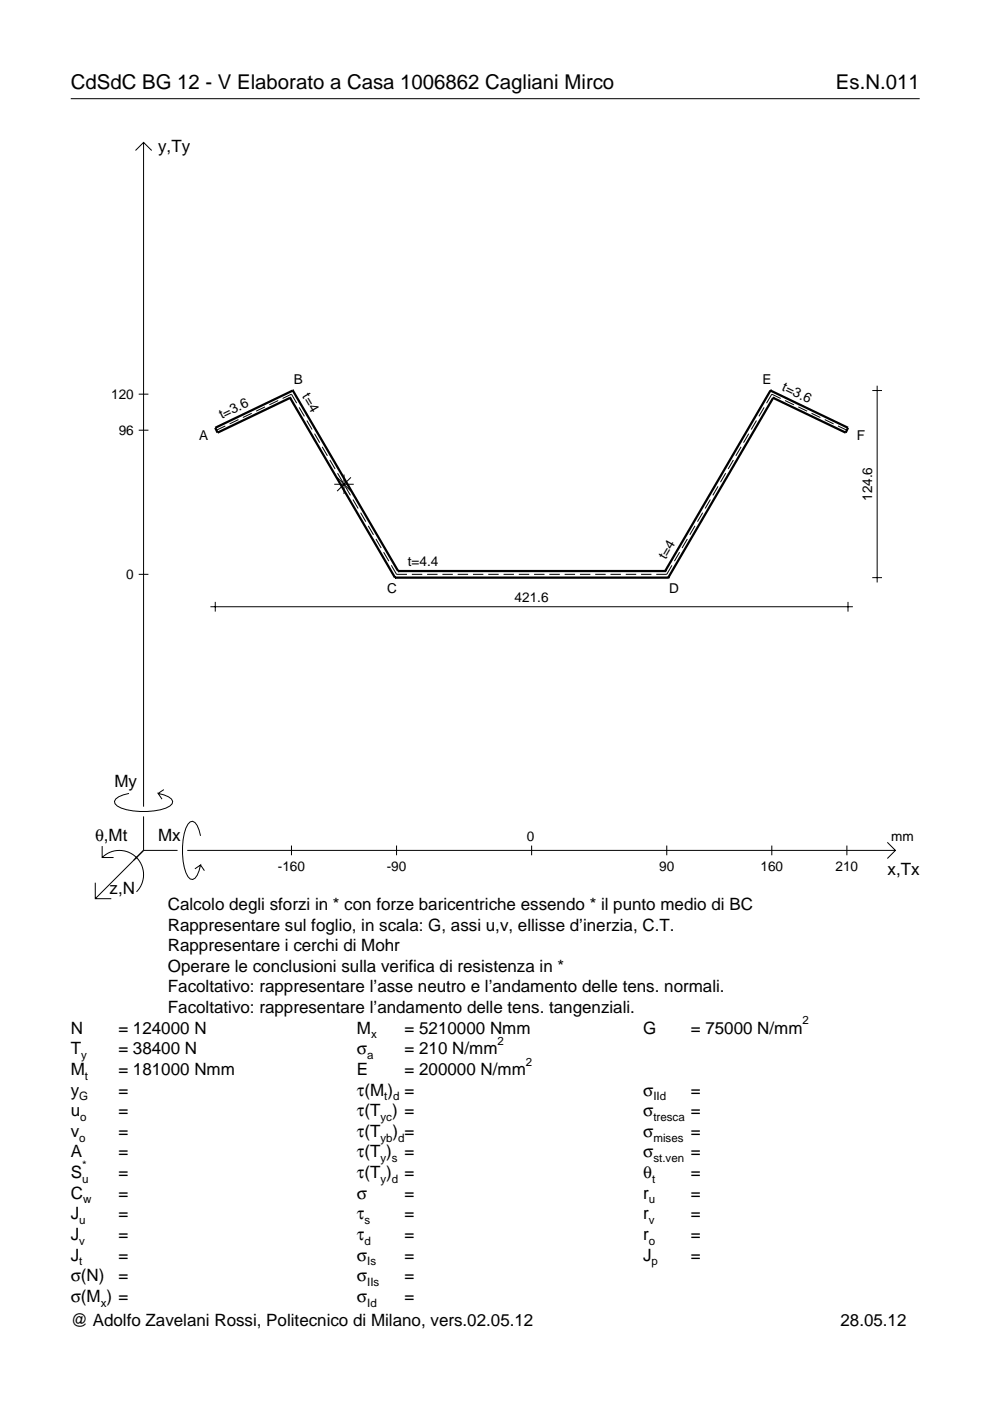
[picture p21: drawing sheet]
<svg xmlns="http://www.w3.org/2000/svg" width="210mm" height="297mm" viewBox="0 0 210 297" stroke-linecap="round" stroke-linejoin="round" font-family="sans-serif">
<defs><g id="words">
<g font-size="4.3">
<text x="15" y="18.9">CdSdC BG 12 - V Elaborato a Casa 1006862 Cagliani Mirco</text>
<text x="177.2" y="18.9">Es.N.011</text>
</g>
<g font-size="3.6">
<text x="33.5" y="32.3">y,Ty</text>
<text x="24.3" y="166.9">My</text>
<text x="20.1" y="178.2">θ,Mt</text>
<text x="33.5" y="178.2">Mx</text>
<text x="188.2" y="185.5">x,Tx</text>
<text x="23.2" y="189.6">z,N</text>
<text x="35.6" y="192.9">Calcolo degli sforzi in * con forze baricentriche essendo * il punto medio di BC</text>
<text x="35.6" y="197.3">Rappresentare sul foglio, in scala: G, assi u,v, ellisse d’inerzia, C.T.</text>
<text x="35.6" y="201.7">Rappresentare i cerchi di Mohr</text>
<text x="35.6" y="206">Operare le conclusioni sulla verifica di resistenza in *</text>
<text x="35.6" y="210.4">Facoltativo: rappresentare l’asse neutro e l’andamento delle tens. normali.</text>
<text x="35.6" y="214.8">Facoltativo: rappresentare l’andamento delle tens. tangenziali.</text>
<text x="15" y="219.2">N</text>
<text x="25.1" y="219.2">= 124000 N</text>
<text x="75.7" y="219.2">M</text>
<text x="85.8" y="219.2">= 5210000 Nmm</text>
<text x="136.4" y="219.2">G</text>
<text x="146.5" y="219.2">= 75000 N/mm</text>
<text x="15" y="227.9">M</text>
<text x="15" y="223.5">T</text>
<text x="25.1" y="227.9">= 181000 Nmm</text>
<text x="25.1" y="223.5">= 38400 N</text>
<text x="75.7" y="223.5">σ</text>
<text x="75.7" y="227.9">E</text>
<text x="85.8" y="223.5">= 210 N/mm</text>
<text x="85.8" y="227.9">= 200000 N/mm</text>
<text x="15" y="232.3">y</text>
<text x="25.1" y="232.3">=</text>
<text x="75.7" y="232.3">τ(M ) =</text>
<text x="136.4" y="232.3">σ</text>
<text x="146.5" y="232.3">=</text>
<text x="15" y="236.7">u</text>
<text x="25.1" y="236.7">=</text>
<text x="75.7" y="236.7">τ(T ) =</text>
<text x="136.4" y="236.7">σ</text>
<text x="146.5" y="236.7">=</text>
<text x="15" y="245.4">A</text>
<text x="15" y="241">v</text>
<text x="25.1" y="241">=</text>
<text x="25.1" y="245.4">=</text>
<text x="75.7" y="241">τ(T</text>
<text x="75.7" y="245.4">τ(T )</text>
<text x="83.3" y="241">) =</text>
<text x="85.8" y="245.4">=</text>
<text x="136.4" y="241">σ</text>
<text x="136.4" y="245.4">σ</text>
<text x="146.5" y="241">=</text>
<text x="146.5" y="245.4">=</text>
<text x="15" y="249.8">S</text>
<text x="25.1" y="249.8">=</text>
<text x="75.7" y="249.8">τ(T )</text>
<text x="85.8" y="249.8">=</text>
<text x="136.4" y="249.8">θ</text>
<text x="146.5" y="249.8">=</text>
<text x="15" y="254.2">C</text>
<text x="25.1" y="254.2">=</text>
<text x="75.7" y="254.2">σ</text>
<text x="85.8" y="254.2">=</text>
<text x="136.4" y="254.2">r</text>
<text x="146.5" y="254.2">=</text>
<text x="15" y="262.9">J</text>
<text x="15" y="258.5">J</text>
<text x="25.1" y="262.9">=</text>
<text x="25.1" y="258.5">=</text>
<text x="75.7" y="258.5">τ</text>
<text x="75.7" y="262.9">τ</text>
<text x="85.8" y="258.5">=</text>
<text x="85.8" y="262.9">=</text>
<text x="136.4" y="262.9">r</text>
<text x="136.4" y="258.5">r</text>
<text x="146.5" y="262.9">=</text>
<text x="146.5" y="258.5">=</text>
<text x="15" y="267.3">J</text>
<text x="25.1" y="267.3">=</text>
<text x="75.7" y="267.3">σ</text>
<text x="85.8" y="267.3">=</text>
<text x="136.4" y="267.3">J</text>
<text x="146.5" y="267.3">=</text>
<text x="15" y="271.7">σ(N)</text>
<text x="25.1" y="271.7">=</text>
<text x="75.7" y="271.7">σ</text>
<text x="85.8" y="271.7">=</text>
<text x="15" y="276">σ(M ) =</text>
<text x="15" y="281.2">@ Adolfo Zavelani Rossi, Politecnico di Milano, vers.02.05.12</text>
<text x="75.7" y="276">σ</text>
<text x="85.8" y="276">=</text>
<text x="178.2" y="281.2">28.05.12</text>
</g>
<g font-size="2.9">
<text x="62.3" y="81.5">B</text>
<text x="161.7" y="81.5">E</text>
<text x="165.7" y="82.8" transform="rotate(26 165.7 82.8)">t=3.6</text>
<text x="23.6" y="84.6">120</text>
<text x="47" y="88.9" transform="rotate(-26 47 88.9)">t=3.6</text>
<text x="64" y="84.1" transform="rotate(60 64 84.1)">t=4</text>
<text x="25.2" y="92.2">96</text>
<text x="42.2" y="93.3">A</text>
<text x="181.7" y="93.3">F</text>
<text x="184.9" y="106.2" transform="rotate(-90 184.9 106.2)">124.6</text>
<text x="141.2" y="118.8" transform="rotate(-60 141.2 118.8)">t=4</text>
<text x="26.8" y="122.8">0</text>
<text x="82.1" y="125.7">C</text>
<text x="86.5" y="120">t=4.4</text>
<text x="141.9" y="125.7">D</text>
<text x="109.1" y="127.6">421.6</text>
<text x="111.7" y="178.2">0</text>
<text x="189" y="178.2">mm</text>
<text x="58.9" y="184.7">-160</text>
<text x="82" y="184.7">-90</text>
<text x="139.8" y="184.7">90</text>
<text x="161.2" y="184.7">160</text>
<text x="177.2" y="184.7">210</text>
</g>
<g font-size="2.4">
<text x="78.7" y="220.2">x</text>
<text x="105.5" y="221.5">2</text>
<text x="170.2" y="217.2">2</text>
<text x="17.2" y="224.5">y</text>
<text x="77.9" y="224.5">a</text>
<text x="111.5" y="225.9">2</text>
<text x="16.8" y="233.3">G</text>
<text x="18" y="228.9">t</text>
<text x="81.5" y="233.3">t d</text>
<text x="138.5" y="233.3">IId</text>
<text x="17" y="237.7">o</text>
<text x="80.7" y="237.7">yc</text>
<text x="138.5" y="237.7">tresca</text>
<text x="16.8" y="242">o</text>
<text x="80.7" y="242">yb d</text>
<text x="138.5" y="242">mises</text>
<text x="17.4" y="250.8">u</text>
<text x="17.4" y="247.8">*</text>
<text x="80.7" y="250.8">y d</text>
<text x="80.7" y="246.4">y s</text>
<text x="138.2" y="250.8">t</text>
<text x="138.5" y="246.4">st.ven</text>
<text x="17.6" y="255.2">w</text>
<text x="137.6" y="255.2">u</text>
<text x="16.8" y="263.9">v</text>
<text x="16.8" y="259.5">u</text>
<text x="77.3" y="259.5">s</text>
<text x="77.3" y="263.9">d</text>
<text x="137.6" y="263.9">o</text>
<text x="137.6" y="259.5">v</text>
<text x="16.8" y="268.3">t</text>
<text x="77.9" y="268.3">Is</text>
<text x="138.2" y="268.3">p</text>
<text x="77.9" y="272.7">IIs</text>
<text x="21.4" y="277">x</text>
<text x="77.9" y="277">Id</text>
</g>
</g></defs>
<g fill="none" stroke="#000" stroke-width=".21">
<path d="M15 20.9h180M28.7 31.9l1.7-1.7 1.8 1.7M30.4 30.2v140.8M29.4 83.6h2.1M29.4 91.2h2.1M47.8 90.3l-1.9 .9M50.6 89l-1.9 .9M53.4 87.6l-1.9 .9M56.2 86.3l-1.9 .9M59 84.9l-1.9 .9M59.9 84.5l1.9-.9 1.1 1.9M63.4 86.4l1.1 1.9"/>
<path d="M65.1 89.2l1.1 1.9M66.7 92l1.1 1.9M68.3 94.7l1.1 1.9M69.9 97.5l1.1 1.9M155.5 97.5l-1.1 1.9M157.1 94.7l-1.1 1.9M158.8 92l-1.2 1.9M160.4 89.2l-1.1 1.9M162 86.4l-1.1 1.9M165.5 84.5l-1.9-.9-1.1 1.9M166.4 84.9l1.9 .9M169.3 86.3l1.8 .9"/>
<path d="M172.1 87.6l1.8 .9M174.9 89l1.8 .9M177.7 90.3l1.9 .9M184.9 82.8h2.1M186 81.8v41.7M70.9 102.7h4.1M71.5 101.2l2.9 2.9M71.6 100.3l1.1 1.9M72.9 100.6v4.1M73.2 103.1l1.1 1.9M74.4 101.2l-2.9 2.9M74.8 105.9l1.1 1.9"/>
<path d="M76.5 108.7l1.1 1.9M78.1 111.5l1.1 1.9M79.7 114.3l1.1 1.9M81.3 117.1l1.1 1.9M83 119.9l1.1 1.9h2.2M142.5 119.9l-1.1 1.9h-2.3M144.1 117.1l-1.1 1.9M145.7 114.3l-1.1 1.9M147.4 111.5l-1.2 1.9M149 108.7l-1.1 1.9M150.6 105.9l-1.1 1.9M152.2 103.1l-1.1 1.9"/>
<path d="M153.9 100.3l-1.1 1.9M29.4 121.8h2.1M44.6 128.6h136.2M45.6 127.6v2.1M87.3 121.8h2.2M90.6 121.8h2.2M93.8 121.8h2.2M97 121.8h2.2M100.3 121.8h2.2M103.5 121.8h2.2M106.8 121.8h2.2M110 121.8h2.2"/>
<path d="M113.2 121.8h2.2M116.5 121.8h2.2M119.7 121.8h2.2M123 121.8h2.2M126.2 121.8h2.2M129.4 121.8h2.2M132.7 121.8h2.2M135.9 121.8h2.2M179.8 127.6v2.1M184.9 122.5h2.1M21.7 179.4v2.4h2.4M27.3 168.2a3.6 3.6 0 0 0-3 1.7l.1 .5a5.6 5.6 0 0 0 3.8 1.5 13.4 13.4 0 0 0 7.8-1l.5-.5 .1-.5a3.6 3.6 0 0 0-3.1-1.7l.8 1.2"/>
<path d="M30.4 173.1v7.2M34.7 167.4l-1.2 .8M42.5 177.2a3.6 3.6 0 0 0-1.7-3.1l-.5 .2a5.7 5.7 0 0 0-1.5 3.7 13.3 13.3 0 0 0 1 7.9l.5 .5 .5 .1a3.6 3.6 0 0 0 1.7-3.1l-1.2 .8M61.8 179.3v2M84.1 179.3v2M112.7 179.3v2M141.4 179.3v2M163.6 179.3v2M179.6 179.3v2M188.1 178.6l1.7 1.7-1.7 1.7M20.2 187.2v3.3h3.4M21.7 181.8a5.1 5.1 0 0 1 7.2 0 5.1 5.1 0 0 1 0 7.3"/>
<path d="M30.4 180.3l-10.2 10.2M30.4 180.3h7.2M39.7 180.3h150.1M42.5 183.4l.8 1.2"/>
</g>
<g fill="none" stroke="#000" stroke-width=".48">
<path d="M61.5 84.4h.1M61.5 84.4l22.2 38.1M62.1 82.8h.1M62.1 82.8l-16.5 7.9 .5 1 15.4-7.3M62.1 82.8l22.3 38.3M163.4 82.8h.1M163.4 82.8l-22.4 38.3M163.4 82.8l16.4 7.9-.5 1-15.4-7.3M163.9 84.4h.1M163.9 84.4l-22.2 38.1M83.7 122.5h.1M83.7 122.5h58"/>
<path d="M84.4 121.1h.1M84.4 121.1h56.6M141 121.1h.1M141.7 122.5h.1"/>
</g>
<use href="#words"/>
</svg>
